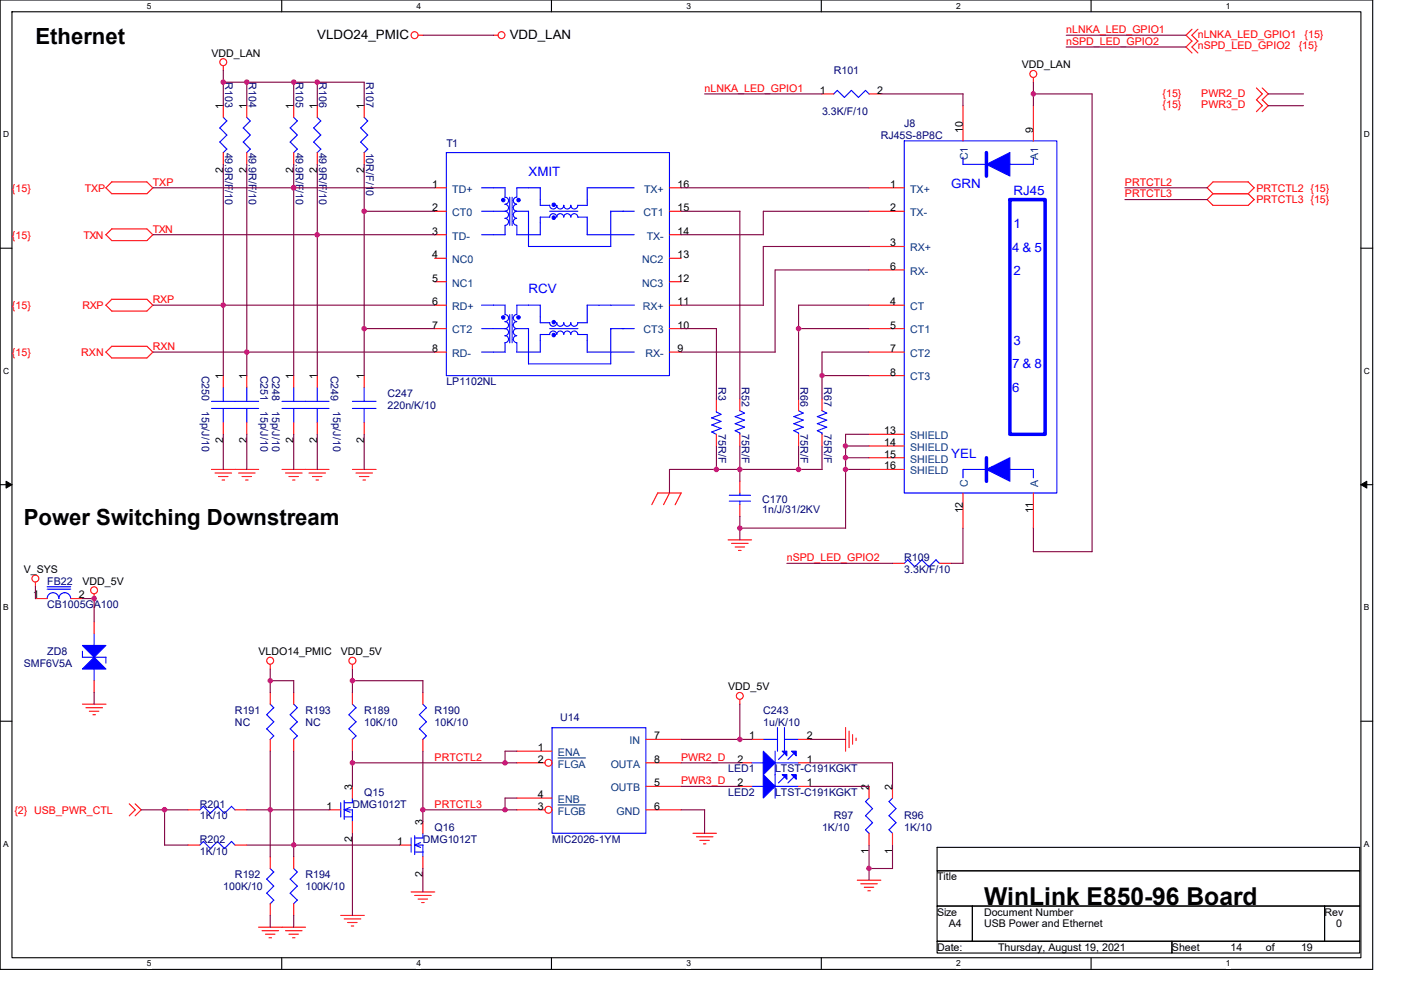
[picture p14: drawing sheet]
<svg xmlns="http://www.w3.org/2000/svg" width="297mm" height="210mm" viewBox="0 0 297 210" stroke-linecap="round" stroke-linejoin="round" font-family="sans-serif">
<defs><g id="words">
<text font-size="5.2" x="208.6" y="192">WinLink E850-96 Board</text>
<g font-size="4.7">
<text x="7.5" y="9.4">Ethernet</text>
<text x="5" y="111.4">Power Switching Downstream</text>
</g>
<g font-size="2.7">
<text x="67.3" y="8.2">VLDO24_PMIC</text>
<text x="108.1" y="8.2">VDD_LAN</text>
</g>
<g font-size="2.7" fill="#00f">
<text x="112.1" y="37.3">XMIT</text>
<text x="201.7" y="39.8">GRN</text>
<text x="214.9" y="41.3">RJ45</text>
<text x="214.6" y="53.5">4 &amp; 5</text>
<text x="214.9" y="48.3">1</text>
<text x="214.9" y="58.2">2</text>
<text x="112.1" y="62.2">RCV</text>
<text x="214.9" y="73.2">3</text>
<text x="214.6" y="78.1">7 &amp; 8</text>
<text x="214.6" y="83.1">6</text>
<text x="201.7" y="97">YEL</text>
</g>
<g font-size="2.2" fill="#f00">
<text x="226.1" y="7">nLNKA_LED_GPIO1</text>
<text x="226.1" y="9.5">nSPD_LED_GPIO2</text>
<text x="254" y="8">nLNKA_LED_GPIO1</text>
<text x="254" y="10.5">nSPD_LED_GPIO2</text>
<text x="275.4" y="10.5">{15}</text>
<text x="276.6" y="8">{15}</text>
<text x="149.4" y="19.5">nLNKA_LED_GPIO1</text>
<text x="246.5" y="22.9">{15}</text>
<text x="246.5" y="20.5">{15}</text>
<text x="254.7" y="22.9">PWR3_D</text>
<text x="254.7" y="20.5">PWR2_D</text>
<text x="2.5" y="40.6">{15}</text>
<text x="18" y="40.6">TXP</text>
<text x="32.4" y="39.4">TXP</text>
<text x="238.5" y="39.4">PRTCTL2</text>
<text x="238.5" y="41.9">PRTCTL3</text>
<text x="266.4" y="40.6">PRTCTL2 {15}</text>
<text x="266.4" y="43.1">PRTCTL3 {15}</text>
<text x="2.5" y="50.6">{15}</text>
<text x="17.7" y="50.6">TXN</text>
<text x="32.4" y="49.3">TXN</text>
<text x="2.5" y="65.5">{15}</text>
<text x="17.5" y="65.5">RXP</text>
<text x="32.4" y="64.3">RXP</text>
<text x="2.5" y="75.5">{15}</text>
<text x="17.2" y="75.5">RXN</text>
<text x="32.4" y="74.2">RXN</text>
<text x="166.8" y="119">nSPD_LED_GPIO2</text>
<text x="92.2" y="161.4">PRTCTL2</text>
<text x="144.4" y="161.4">PWR2_D</text>
<text x="144.4" y="166.3">PWR3_D</text>
<text x="3" y="172.6">{2} USB_PWR_CTL</text>
<text x="92.2" y="171.3">PRTCTL3</text>
</g>
<g font-size="2.2">
<text x="44.8" y="12">VDD_LAN</text>
<text x="216.6" y="14.5">VDD_LAN</text>
<text x="47.3" y="23.2" transform="rotate(-90 47.3 23.2)">1</text>
<text x="52.3" y="23.2" transform="rotate(-90 52.3 23.2)">1</text>
<text x="62.2" y="23.2" transform="rotate(-90 62.2 23.2)">1</text>
<text x="67.2" y="23.2" transform="rotate(-90 67.2 23.2)">1</text>
<text x="77.2" y="23.2" transform="rotate(-90 77.2 23.2)">1</text>
<text x="173.8" y="19.9">1</text>
<text x="186" y="19.9">2</text>
<text x="204.1" y="28.2" transform="rotate(-90 204.1 28.2)">10</text>
<text x="219.1" y="28.2" transform="rotate(-90 219.1 28.2)">9</text>
<text x="47.3" y="36.7" transform="rotate(-90 47.3 36.7)">2</text>
<text x="52.3" y="36.7" transform="rotate(-90 52.3 36.7)">2</text>
<text x="62.2" y="36.7" transform="rotate(-90 62.2 36.7)">2</text>
<text x="67.2" y="36.7" transform="rotate(-90 67.2 36.7)">2</text>
<text x="77.2" y="36.7" transform="rotate(-90 77.2 36.7)">2</text>
<text x="91.6" y="39.8">1</text>
<text x="143.7" y="39.8">16</text>
<text x="188.7" y="39.8">1</text>
<text x="91.6" y="44.8">2</text>
<text x="143.7" y="44.8">15</text>
<text x="188.7" y="44.8">2</text>
<text x="91.6" y="49.8">3</text>
<text x="143.7" y="49.8">14</text>
<text x="188.7" y="52.3">3</text>
<text x="91.6" y="59.7">5</text>
<text x="91.6" y="54.8">4</text>
<text x="143.7" y="59.7">12</text>
<text x="143.7" y="54.8">13</text>
<text x="188.7" y="57.2">6</text>
<text x="91.6" y="64.7">6</text>
<text x="143.7" y="64.7">11</text>
<text x="188.7" y="64.7">4</text>
<text x="91.6" y="69.7">7</text>
<text x="143.7" y="69.7">10</text>
<text x="188.7" y="69.7">5</text>
<text x="91.6" y="74.7">8</text>
<text x="143.7" y="74.7">9</text>
<text x="188.7" y="74.7">7</text>
<text x="47.3" y="80.4" transform="rotate(-90 47.3 80.4)">1</text>
<text x="52.3" y="80.4" transform="rotate(-90 52.3 80.4)">1</text>
<text x="62.2" y="80.4" transform="rotate(-90 62.2 80.4)">1</text>
<text x="67.2" y="80.4" transform="rotate(-90 67.2 80.4)">1</text>
<text x="77.2" y="80.4" transform="rotate(-90 77.2 80.4)">1</text>
<text x="188.7" y="79.7">8</text>
<text x="47.3" y="94" transform="rotate(-90 47.3 94)">2</text>
<text x="52.3" y="94" transform="rotate(-90 52.3 94)">2</text>
<text x="62.2" y="94" transform="rotate(-90 62.2 94)">2</text>
<text x="67.2" y="94" transform="rotate(-90 67.2 94)">2</text>
<text x="77.2" y="94" transform="rotate(-90 77.2 94)">2</text>
<text x="187.5" y="92.1">13</text>
<text x="187.5" y="94.6">14</text>
<text x="187.5" y="97.1">15</text>
<text x="187.5" y="99.5">16</text>
<text x="204.1" y="108.9" transform="rotate(-90 204.1 108.9)">12</text>
<text x="219.1" y="108.9" transform="rotate(-90 219.1 108.9)">11</text>
<text x="5" y="121.5">V_SYS</text>
<text x="17.5" y="124">VDD_5V</text>
<text x="7" y="126.9">1</text>
<text x="16.7" y="126.9">2</text>
<text x="54.8" y="138.9">VLDO14_PMIC</text>
<text x="72.2" y="138.9">VDD_5V</text>
<text x="154.4" y="146.4">VDD_5V</text>
<text x="114.1" y="159.3">1</text>
<text x="114.1" y="161.8">2</text>
<text x="138.7" y="156.8">7</text>
<text x="138.7" y="161.8">8</text>
<text x="156.4" y="161.8">2</text>
<text x="158.9" y="156.8">1</text>
<text x="171" y="161.8">1</text>
<text x="171" y="156.8">2</text>
<text x="74.7" y="167.5" transform="rotate(-90 74.7 167.5)">3</text>
<text x="138.7" y="166.8">5</text>
<text x="156.4" y="166.8">2</text>
<text x="171" y="166.8">1</text>
<text x="184.2" y="167.5" transform="rotate(-90 184.2 167.5)">2</text>
<text x="189.2" y="167.5" transform="rotate(-90 189.2 167.5)">2</text>
<text x="69.3" y="171.7">1</text>
<text x="114.1" y="171.7">3</text>
<text x="114.1" y="169.2">4</text>
<text x="138.7" y="171.7">6</text>
<text x="74.7" y="178.6" transform="rotate(-90 74.7 178.6)">2</text>
<text x="84.2" y="179.2">1</text>
<text x="89.6" y="175" transform="rotate(-90 89.6 175)">3</text>
<text x="184.2" y="181.1" transform="rotate(-90 184.2 181.1)">1</text>
<text x="189.2" y="181.1" transform="rotate(-90 189.2 181.1)">1</text>
<text x="89.6" y="186.1" transform="rotate(-90 89.6 186.1)">2</text>
<text x="198.7" y="186.7">Title</text>
<text x="198.7" y="194.2">Size</text>
<text x="201.2" y="196.7">A4</text>
<text x="208.6" y="194.2">Document Number</text>
<text x="208.6" y="196.7">USB Power and Ethernet</text>
<text x="280.8" y="194.2">Rev</text>
<text x="283.3" y="196.7">0</text>
<text x="198.7" y="201.7">Date:</text>
<text x="211.6" y="201.7">Thursday, August 19, 2021</text>
<text x="248.5" y="201.7">Sheet</text>
<text x="260.9" y="201.7">14</text>
<text x="268.4" y="201.7">of</text>
<text x="275.8" y="201.7">19</text>
</g>
<g font-size="2.2" fill="#000080">
<text x="47.7" y="17.4" transform="rotate(90 47.7 17.4)">R103</text>
<text x="52.7" y="17.4" transform="rotate(90 52.7 17.4)">R104</text>
<text x="62.7" y="17.4" transform="rotate(90 62.7 17.4)">R105</text>
<text x="67.7" y="17.4" transform="rotate(90 67.7 17.4)">R106</text>
<text x="77.6" y="17.4" transform="rotate(90 77.6 17.4)">R107</text>
<text x="176.8" y="15.7">R101</text>
<text x="174.3" y="24.4">3.3K/F/10</text>
<text x="186.7" y="29.4">RJ45S-8P8C</text>
<text x="191.7" y="26.9">J8</text>
<text x="47.7" y="32.4" transform="rotate(90 47.7 32.4)">49.9R/F/10</text>
<text x="52.7" y="32.4" transform="rotate(90 52.7 32.4)">49.9R/F/10</text>
<text x="62.7" y="32.4" transform="rotate(90 62.7 32.4)">49.9R/F/10</text>
<text x="67.7" y="32.4" transform="rotate(90 67.7 32.4)">49.9R/F/10</text>
<text x="77.6" y="32.4" transform="rotate(90 77.6 32.4)">10R/F/10</text>
<text x="94.6" y="31.2">T1</text>
<text x="42.8" y="79.7" transform="rotate(90 42.8 79.7)">C250</text>
<text x="55.2" y="79.7" transform="rotate(90 55.2 79.7)">C251</text>
<text x="57.7" y="79.7" transform="rotate(90 57.7 79.7)">C248</text>
<text x="70.2" y="79.7" transform="rotate(90 70.2 79.7)">C249</text>
<text x="94.6" y="81.7">LP1102NL</text>
<text x="152.3" y="82.1" transform="rotate(90 152.3 82.1)">R3</text>
<text x="157.3" y="82.1" transform="rotate(90 157.3 82.1)">R52</text>
<text x="169.7" y="82.1" transform="rotate(90 169.7 82.1)">R66</text>
<text x="174.7" y="82.1" transform="rotate(90 174.7 82.1)">R67</text>
<text x="42.8" y="87.1" transform="rotate(90 42.8 87.1)">15p/J/10</text>
<text x="55.2" y="87.1" transform="rotate(90 55.2 87.1)">15p/J/10</text>
<text x="57.7" y="87.1" transform="rotate(90 57.7 87.1)">15p/J/10</text>
<text x="70.7" y="87.1" transform="rotate(90 70.7 87.1)">15p/J/10</text>
<text x="82.2" y="84.2">C247</text>
<text x="82.2" y="86.7">220n/K/10</text>
<text x="152.3" y="92.1" transform="rotate(90 152.3 92.1)">75R/F</text>
<text x="157.3" y="92.1" transform="rotate(90 157.3 92.1)">75R/F</text>
<text x="169.7" y="92.1" transform="rotate(90 169.7 92.1)">75R/F</text>
<text x="174.7" y="92.1" transform="rotate(90 174.7 92.1)">75R/F</text>
<text x="161.6" y="106.6">C170</text>
<text x="161.6" y="108.8">1n/J/31/2KV</text>
<text x="191.7" y="119">R109</text>
<text x="10" y="124">FB22</text>
<text x="191.7" y="121.5">3.3K/F/10</text>
<text x="10" y="129">CB1005GA100</text>
<text x="5" y="141.4">SMF6V5A</text>
<text x="10" y="138.9">ZD8</text>
<text x="49.8" y="151.4">R191</text>
<text x="49.8" y="153.9">NC</text>
<text x="64.8" y="151.4">R193</text>
<text x="64.8" y="153.9">NC</text>
<text x="77.2" y="151.4">R189</text>
<text x="77.2" y="153.9">10K/10</text>
<text x="92.2" y="151.4">R190</text>
<text x="92.2" y="153.9">10K/10</text>
<text x="118.8" y="152.9">U14</text>
<text x="161.8" y="151.4">C243</text>
<text x="161.8" y="153.9">1u/K/10</text>
<text x="154.4" y="163.8">LED1</text>
<text x="164.3" y="163.8">LTST-C191KGKT</text>
<text x="42.4" y="171.3">R201</text>
<text x="42.4" y="173.8">1K/10</text>
<text x="74.7" y="171.3">DMG1012T</text>
<text x="77.2" y="168.8">Q15</text>
<text x="154.4" y="168.8">LED2</text>
<text x="164.3" y="168.8">LTST-C191KGKT</text>
<text x="176.8" y="173.8">R97</text>
<text x="191.7" y="173.8">R96</text>
<text x="42.4" y="178.8">R202</text>
<text x="89.7" y="178.8">DMG1012T</text>
<text x="92.2" y="176.3">Q16</text>
<text x="117" y="178.8">MIC2026-1YM</text>
<text x="174.3" y="176.3">1K/10</text>
<text x="191.7" y="176.3">1K/10</text>
<text x="42.4" y="181.3">1K/10</text>
<text x="47.3" y="188.7">100K/10</text>
<text x="49.8" y="186.2">R192</text>
<text x="64.8" y="186.2">R194</text>
<text x="64.8" y="188.7">100K/10</text>
</g>
<g font-size="2.2" fill="#004080">
<text x="205.2" y="34" transform="rotate(-90 205.2 34)">C1</text>
<text x="220.1" y="33.9" transform="rotate(-90 220.1 33.9)">A1</text>
<text x="95.9" y="40.9">TD+</text>
<text x="136.5" y="40.9">TX+</text>
<text x="193" y="40.9">TX+</text>
<text x="95.9" y="45.8">CT0</text>
<text x="136.5" y="45.8">CT1</text>
<text x="193" y="45.8">TX-</text>
<text x="95.9" y="50.8">TD-</text>
<text x="137.1" y="50.8">TX-</text>
<text x="193" y="53.3">RX+</text>
<text x="95.9" y="55.8">NC0</text>
<text x="136.2" y="55.8">NC2</text>
<text x="193" y="58.3">RX-</text>
<text x="95.9" y="60.8">NC1</text>
<text x="95.9" y="65.7">RD+</text>
<text x="136.2" y="60.8">NC3</text>
<text x="136.3" y="65.7">RX+</text>
<text x="193" y="65.7">CT</text>
<text x="95.9" y="70.7">CT2</text>
<text x="136.5" y="70.7">CT3</text>
<text x="193" y="70.7">CT1</text>
<text x="95.9" y="75.7">RD-</text>
<text x="136.8" y="75.7">RX-</text>
<text x="193" y="75.7">CT2</text>
<text x="193" y="80.7">CT3</text>
<text x="193" y="93.1">SHIELD</text>
<text x="193" y="95.6">SHIELD</text>
<text x="193" y="98.1">SHIELD</text>
<text x="193" y="100.6">SHIELD</text>
<text x="205.2" y="103.3" transform="rotate(-90 205.2 103.3)">C</text>
<text x="220.1" y="103.3" transform="rotate(-90 220.1 103.3)">A</text>
<text x="118.3" y="160.3">ENA</text>
<text x="133.5" y="157.8">IN</text>
<text x="118.3" y="162.8">FLGA</text>
<text x="129.5" y="167.8">OUTB</text>
<text x="129.5" y="162.8">OUTA</text>
<text x="118.3" y="172.8">FLGB</text>
<text x="118.3" y="170.3">ENB</text>
<text x="130.7" y="172.8">GND</text>
</g>
<g font-size="1.8">
<text x="31.1" y="1.8">5</text>
<text x="88.3" y="1.8">4</text>
<text x="145.5" y="1.8">3</text>
<text x="202.7" y="1.8">2</text>
<text x="259.9" y="1.8">1</text>
<text x=".7" y="29.1">D</text>
<text x="289.2" y="29.1">D</text>
<text x=".7" y="79.3">C</text>
<text x="289.2" y="79.3">C</text>
<text x=".7" y="129.5">B</text>
<text x="289.2" y="129.5">B</text>
<text x=".7" y="179.6">A</text>
<text x="289.2" y="179.6">A</text>
<text x="31.1" y="205">5</text>
<text x="88.3" y="205">4</text>
<text x="145.5" y="205">3</text>
<text x="202.7" y="205">2</text>
<text x="259.9" y="205">1</text>
</g>
</g></defs>
<path d="M0 0h291v205.6h-291zM2.5 2.5h286v200.6h-286z" fill="none" stroke="#000" stroke-width=".23"/>
<g fill="#fff">
<path d="M31.1 .3h1v1.9h-1z"/>
<path d="M31.1 203.4h1v2h-1z"/>
</g>
<path d="M59.7 0v2.5M59.7 203.1v2.5" fill="none" stroke="#000" stroke-width=".23"/>
<g fill="#fff">
<path d="M88.3 .3h1v1.9h-1z"/>
<path d="M88.3 203.4h1v2h-1z"/>
</g>
<path d="M116.9 0v2.5M116.9 203.1v2.5" fill="none" stroke="#000" stroke-width=".23"/>
<g fill="#fff">
<path d="M145.5 .3h1v1.9h-1z"/>
<path d="M145.5 203.4h1v2h-1z"/>
</g>
<path d="M174.1 0v2.5M174.1 203.1v2.5" fill="none" stroke="#000" stroke-width=".23"/>
<g fill="#fff">
<path d="M202.7 .3h1v1.9h-1z"/>
<path d="M202.7 203.4h1v2h-1z"/>
</g>
<path d="M231.3 0v2.5M231.3 203.1v2.5" fill="none" stroke="#000" stroke-width=".23"/>
<g fill="#fff">
<path d="M259.9 .3h1v1.9h-1z"/>
<path d="M259.9 203.4h1v2h-1z"/>
<path d="M.7 27.6h1.3v1.9h-1.3z"/>
<path d="M289.2 27.6h1.3v1.9h-1.3z"/>
<path d="M.7 77.7h1.3v2h-1.3z"/>
<path d="M289.2 77.7h1.3v2h-1.3z"/>
</g>
<path d="M0 52.6h2.5M288.5 52.6h2.5" fill="none" stroke="#000" stroke-width=".23"/>
<g fill="#fff">
<path d="M.7 127.9h1.2v2h-1.2z"/>
<path d="M289.2 127.9h1.2v2h-1.2z"/>
</g>
<path d="M0 102.8h2.5M288.5 102.8h2.5" fill="none" stroke="#000" stroke-width=".23"/>
<path d="M1.3 102.1l1.2 .7-1.2 .7zM288.5 102.8l1.3-.7v1.4z" fill="#000" stroke="#000" stroke-width=".21"/>
<g fill="#fff">
<path d="M.7 178h1.2v2h-1.2z"/>
<path d="M289.2 178h1.2v2h-1.2z"/>
</g>
<path d="M0 153h2.5M288.5 153h2.5M198.7 179.7h89.6v5h-89.6zM198.7 184.7h89.6v7.5h-89.6zM198.7 192.2h7.5v7.4h-7.5zM198.7 199.6h49.8v2.5h-49.8zM206.2 192.2h74.6v7.4h-74.6zM248.5 199.6h39.8v2.5h-39.8zM280.8 192.2h7.5v7.4h-7.5z" fill="none" stroke="#000" stroke-width=".23"/>
<g fill="none" stroke="#f00" stroke-width=".23">
<path d="M47.3 13.9v1.1M88.7 7.5h1M104.6 7.5h1M174.3 19.9h2.5M184.3 19.9h2.4M219.1 16.4v1.1M252.7 6.2l-1.2 1.3 1.2 1.2M252.7 8.7l-1.2 1.3 1.2 1.2M254 6.2l-1.3 1.3 1.3 1.2M254 8.7l-1.3 1.3 1.3 1.2M266.4 18.6l1.2 1.3-1.2 1.3M267.6 18.6l1.3 1.3-1.3 1.3"/>
<path d="M22.4 39.9l1.3-1.3h7.5l1.2 1.3M22.4 39.8l1.3 1.3h7.5l1.2-1.3M47.3 22.4v2.5M47.3 32.4v2.5M52.3 22.4v2.5M52.3 32.4v2.5M62.3 22.4v2.5M62.3 32.4v2.5M67.3 22.4v2.5M67.3 32.4v2.5M77.2 22.4v2.5M77.2 32.4v2.5"/>
<path d="M92.2 39.8h2.4M141.9 39.8h2.5M184.3 39.8h7.4M204.2 22.4v7.5M219.1 22.4v7.5M255.9 39.9l1.3-1.3h7.5l1.2 1.3M255.9 39.8l1.3 1.3M265.9 39.8l-1.3 1.3M266.4 21.1l1.2 1.3-1.2 1.3M267.6 21.1l1.3 1.3-1.3 1.3M22.4 49.8l1.3-1.2h7.5l1.2 1.2M22.4 49.8l1.3 1.2h7.5l1.2-1.2"/>
<path d="M92.2 49.8h2.4M92.2 59.8h2.4M92.2 54.8h2.4M92.2 44.8h2.4M141.9 49.8h2.5M141.9 59.8h2.5M141.9 54.8h2.5M141.9 44.8h2.5M184.3 44.8h7.4M184.3 52.3h7.4M184.3 57.3h7.4M255.9 42.3l1.3 1.3h7.4l1.3-1.3"/>
<path d="M257.2 41.1h7.5M257.2 41.1l-1.3 1.3M264.6 41.1l1.3 1.3M22.4 64.7l1.3-1.2h7.5l1.2 1.2M22.4 64.7l1.3 1.3h7.5l1.2-1.3M22.4 74.7l1.3-1.3h7.5l1.2 1.3M22.4 74.7l1.3 1.2h7.5l1.2-1.2M47.3 79.7v2.4M52.3 79.7v2.4M62.3 79.7v2.4M67.3 79.7v2.4M77.2 79.7v2.4"/>
<path d="M92.2 64.7h2.4M92.2 74.7h2.4M92.2 69.7h2.4M141.9 64.7h2.5M141.9 74.7h2.5M141.9 69.7h2.5M184.3 64.7h7.4M184.3 74.7h7.4M184.3 69.7h7.4M184.3 79.7h7.4M44.8 99.6h10M47.3 89.6v2.5"/>
<path d="M52.3 89.6v2.5M62.3 89.6v2.5M67.3 89.6v2.5M69.8 99.6h-10M74.7 99.6h5M77.2 89.6v2.5M151.9 84.6v2.5M151.9 92.1v2.5M156.9 84.6v2.5M156.9 92.1v2.5M169.3 84.6v2.5M169.3 92.1v2.5"/>
<path d="M174.3 84.6v2.5M174.3 92.1v2.5M184.3 99.6h7.4M184.3 92.1h7.4M184.3 94.6h7.4M184.3 97.1h7.4M45.6 100.3h3.5M46.3 101.1h2M47.1 101.8h.5M50.6 100.3h3.5M51.3 101.1h2M52.1 101.8h.5"/>
<path d="M60.5 100.3h3.5M61.3 101.1h2M62 101.8h.5M65.5 100.3h3.5M66.2 101.1h2.1M67 101.8h.5M75.5 100.3h3.5M76.2 101.1h2M77 101.8h.5M139.4 104.6h5l-1.3 2.5M139.5 104.5l-1.3 2.5M142 104.5l-1.3 2.5"/>
<path d="M154.4 114.5h5M155.1 115.3h3.5M155.9 116h2M156.6 116.8h.5M156.9 102.1v2.5M156.9 107v2.5M189.2 119.5h2.5M199.2 119.5h2.5M204.2 104.6v7.4M219.1 104.6v7.4M7.5 123.5v1M7.5 127h2.5"/>
<path d="M15 127h2.5M20 126v1M20 131.9v2.5M17.5 149.4h5M18.2 150.1h3.5M18.9 150.9h2.1M19.7 151.6h.5M20 144.4v2.5M57.3 146.9v2.5M57.3 156.8v2.5M57.3 140.9v1M62.3 146.9v2.5"/>
<path d="M62.3 156.8v2.5M74.7 146.9v2.5M74.7 156.8v2.5M74.7 140.9v1M89.7 146.9v2.5M89.7 156.8v2.5M109.6 159.3h7.4M136.9 156.8h7.5M156.9 148.4v1M159.4 156.8h2.4M169.3 156.8h2.5M179.3 154.3v5"/>
<path d="M180 155.1v3.5M180.8 155.8v2M181.5 156.5v.6M27.4 170.5l1.3 1.3-1.3 1.2M28.7 170.5l1.2 1.3-1.2 1.2M39.9 171.8h2.5M39.9 179.2h2.5M49.8 171.8h2.5M49.8 179.2h2.5M69.7 171.8h2.5M74.7 166.8v2.5M74.7 174.2v2.5"/>
<path d="M84.7 179.2h2.5M89.7 174.2v2.5M109.6 161.8h5.9M109.6 171.8h5.9M109.6 169.3h7.4M136.9 161.8h7.5M136.9 171.8h7.5M136.9 166.8h7.5M146.9 176.7h5M147.7 177.5h3.5M148.4 178.2h2M149.2 179h.5"/>
<path d="M156.9 161.8h2.5M156.9 166.8h2.5M169.3 161.8h2.5M169.3 166.8h2.5M184.3 166.8v2.5M184.3 176.7v2.5M189.2 166.8v2.5M189.2 176.7v2.5M55.6 197.4h3.5M56.3 198.1h2M57 198.9h.6M57.3 181.7v2.5"/>
<path d="M57.3 191.7v2.5M60.5 197.4h3.5M61.3 198.1h2M62 198.9h.5M62.3 181.7v2.5M62.3 191.7v2.5M64.8 196.7h-10M72.2 194.2h5M73 194.9h3.5M73.7 195.7h2M74.5 196.4h.5M87.2 189.2h5"/>
<path d="M87.9 189.9h3.5M88.6 190.7h2.1M89.4 191.4h.5M89.7 181.7v2.5M181.8 186.7h5M182.5 187.5h3.5M183.2 188.2h2M184 188.9h.5"/>
<circle cx="47.3" cy="13.2" r=".74"/>
<circle cx="87.9" cy="7.5" r=".74"/>
<circle cx="106.3" cy="7.5" r=".73"/>
<circle cx="219.1" cy="15.7" r=".74"/>
<circle cx="7.5" cy="122.7" r=".73"/>
<circle cx="19.9" cy="125.2" r=".74"/>
<circle cx="57.3" cy="140.1" r=".74"/>
<circle cx="74.7" cy="140.1" r=".74"/>
<circle cx="156.9" cy="147.6" r=".73"/>
<circle cx="116.3" cy="161.8" r=".74"/>
<circle cx="116.3" cy="171.8" r=".74"/>
</g>
<g fill="none" stroke="#00f" stroke-width=".23">
<path d="M177.5 19.2l-.7 .7M180.5 19.2l-1.5 1.5-1.5-1.5M183.5 19.2l.8 .7M183.5 19.2l-1.5 1.5-1.5-1.5M46.6 30.1l1.5 1.5M47.3 24.9l.8 .8M48.1 25.7l-1.5 1.5 1.5 1.5M48.1 28.6l-1.5 1.5M48.1 31.6l-.8 .8M51.6 30.1l1.5 1.5-.8 .8M52.3 24.9l.8 .8-1.5 1.5 1.5 1.5M53.1 28.6l-1.5 1.5"/>
<path d="M61.5 27.1l1.6 1.6M61.5 30.1l1.6 1.5M62.3 24.9l.8 .8M63 25.7l-1.5 1.5M63 28.6l-1.5 1.5M63 31.6l-.8 .8M66.5 27.1l1.5 1.6M66.5 30.1l1.5 1.5-.8 .8M67.3 24.9l.7 .8-1.5 1.5M68 28.6l-1.5 1.5M76.5 27.1l1.5 1.6M76.5 30.1l1.5 1.5-.8 .8"/>
<path d="M77.2 24.9l.8 .8-1.5 1.5M78 28.6l-1.5 1.5M94.6 32.4h47.3v47.3h-47.3zM107.1 39.8v2a.75 .75 0 0 1 .7 .8 .75 .75 0 0 1-.7 .7 .74 .74 0 0 1 .7 .8 .74 .74 0 0 1-.7 .7 .75 .75 0 0 1 .7 .8 .75 .75 0 0 1-.7 .7 .74 .74 0 0 1 .7 .8 .74 .74 0 0 1-.7 .7v2M107.1 39.8h-5M114.6 39.8v3.8h2M114.6 39.8h-5v2a.75 .75 0 0 0-.8 .8 .75 .75 0 0 0 .8 .7 .74 .74 0 0 0-.8 .8 .74 .74 0 0 0 .8 .7 .75 .75 0 0 0-.8 .8 .75 .75 0 0 0 .8 .7 .74 .74 0 0 0-.8 .8 .74 .74 0 0 0 .8 .7v2M124.5 39.8h10M124.5 39.8v3.8h-2M191.7 29.9h32.4v74.7h-32.4zM204.2 33.3v1.6h5M214.1 34.9h5"/>
<path d="M219.1 33.3v1.6M107.1 44.8h-5M107.1 49.8h-5M108.1 41.8v6M108.6 41.8v6M109.6 44.8h2.5v7.5M109.6 49.8h5M114.6 49.8v-3.7l1.9-.1a.75 .75 0 0 1 .8-.7 .75 .75 0 0 1 .7 .7 .74 .74 0 0 1 .8-.7 .74 .74 0 0 1 .7 .7 .75 .75 0 0 1 .8-.7 .75 .75 0 0 1 .7 .7 .74 .74 0 0 1 .8-.7 .74 .74 0 0 1 .7 .7l2 .1v3.7M116.5 44.8h6M116.5 43.5a.75 .75 0 0 0 .8 .8 .75 .75 0 0 0 .7-.8 .74 .74 0 0 0 .8 .8 .74 .74 0 0 0 .7-.8 .75 .75 0 0 0 .8 .8 .75 .75 0 0 0 .7-.8 .74 .74 0 0 0 .8 .8 .74 .74 0 0 0 .7-.8M124.5 49.8h10M129.5 44.8h5"/>
<path d="M129.5 44.8h.1M129.5 44.8v7.5h-17.4M102.1 74.7h5M102.1 69.7h5M102.1 64.7h5M107.1 64.7v2a.75 .75 0 0 1 .7 .8 .75 .75 0 0 1-.7 .7 .74 .74 0 0 1 .7 .8 .74 .74 0 0 1-.7 .7 .75 .75 0 0 1 .7 .8 .75 .75 0 0 1-.7 .7 .74 .74 0 0 1 .7 .7 .74 .74 0 0 1-.7 .8v2M108.1 66.7v6M108.6 66.7v6M109.6 69.7a.75 .75 0 0 0-.8 .8 .75 .75 0 0 0 .8 .7 .74 .74 0 0 0-.8 .7 .74 .74 0 0 0 .8 .8v2h5M114.6 68.5l1.9-.1a.75 .75 0 0 0 .8 .8 .75 .75 0 0 0 .7-.8 .74 .74 0 0 0 .8 .8 .74 .74 0 0 0 .7-.8 .75 .75 0 0 0 .8 .8 .75 .75 0 0 0 .7-.8 .74 .74 0 0 0 .8 .8 .74 .74 0 0 0 .7-.8l2 .1M114.6 71h2M114.6 64.7v3.8"/>
<path d="M114.6 70.9v3.8M114.6 64.7h-5v2a.75 .75 0 0 0-.8 .8 .75 .75 0 0 0 .8 .7 .74 .74 0 0 0-.8 .8 .74 .74 0 0 0 .8 .7M116.5 69.7h6M116.5 70.9a.75 .75 0 0 1 .8-.7 .75 .75 0 0 1 .7 .7 .74 .74 0 0 1 .8-.7 .74 .74 0 0 1 .7 .7 .75 .75 0 0 1 .8-.7 .75 .75 0 0 1 .7 .7 .74 .74 0 0 1 .8-.7 .74 .74 0 0 1 .7 .7M122.5 71h2M124.5 64.7h10M124.5 74.7h10M124.5 70.9v3.8M124.5 64.7v3.8M129.5 69.7h5M129.5 69.7h.1M129.5 69.7v7.5h-17.4v-7.5h-2.5"/>
<path d="M44.8 85.1h10M44.8 86.6h10M47.3 82.1v3.1M47.3 86.6v3M52.3 82.1v3.1M52.3 86.6v3M59.8 85.1h10M59.8 86.6h10M62.3 82.1v3.1M62.3 86.6v3M67.3 82.1v3.1M67.3 86.6v3"/>
<path d="M74.7 85.1h5M74.7 86.6h5M77.2 82.1v3.1M77.2 86.6v3M150.9 88.6l2 .8M150.9 90.1l2 .8M150.9 91.6l1 .5M151.9 87.4l1 .5M151.9 87.1v.3M152.9 87.9l-2 .7M152.9 89.4l-2 .7M152.9 90.9l-2 .7"/>
<path d="M155.8 91.3l1.1 .6v.2M155.8 89.9l2.1 .7M155.8 88.3l2.1 .8M156.8 87.1l1.1 .5M157.9 90.6l-2 .8M157.9 89.1l-2 .8M157.9 87.6l-2 .8M168.3 91.3l1 .6v.2M168.3 89.9l2 .7M169.3 87.1l1 .5-2 .7 2 .8-2 .8M170.3 90.6l-2 .8M173.3 91.3l1 .6v.2"/>
<path d="M173.3 89.9l2 .7M174.3 87.1l1 .5-2 .7 2 .8-2 .8M175.3 90.6l-2 .8M209.2 99.6h-5v1.7M214.1 99.6h5M219.1 99.6v1.7M154.6 106.3h4.5M154.6 105.1h4.5M156.9 104.6v.5M156.9 106.3v.7M191.7 119.5l.8-.8 1.5 1.5M195.4 118.7l1.6 1.5"/>
<path d="M195.5 118.7l-1.6 1.5M199.2 119.5l-.7-.8-1.5 1.5M10 124.5h5M10 125h5M10 126.9a1.24 1.24 0 0 1 1.2-1.2 1.24 1.24 0 0 1 1.3 1.2 1.23 1.23 0 0 1 1.2-1.2 1.26 1.26 0 0 1 1.3 1.2M17.5 139.4h5v1.3M17.5 138.1v1.3M20 134.4v2.5M20 141.9v2.5M56.6 154.6l1.4 1.5-.7 .7M57.3 149.4l.8 .7-1.6 1.5 1.6 1.5M58 153.1l-1.5 1.5"/>
<path d="M61.5 151.6l1.6 1.5M61.5 154.6l1.6 1.5M62.3 149.4l.8 .7M63 150.1l-1.5 1.5M63 153.1l-1.5 1.5M63 156.1l-.8 .7M74 151.6l1.5 1.5M74 154.6l1.5 1.5-.8 .7M74.7 149.4l.8 .7-1.5 1.5M75.5 153.1l-1.5 1.5M88.9 151.6l1.5 1.5M88.9 154.6l1.5 1.5"/>
<path d="M89.7 149.4l.7 .7M90.4 150.1l-1.5 1.5M90.4 153.1l-1.5 1.5M90.4 156.1l-.8 .7M117 154.3h19.9v22.4h-19.9zM161.8 156.8h3.1M164.3 159.3v10M164.8 154.3v5M166.3 159.8l-1.2 1.3M166.3 156.8h3M166.3 154.3v5M168.3 159.8l-1.3 1.3"/>
<path d="M43.1 171l1.5 1.5M43.1 178.5l1.5 1.5M43.1 171l-.7 .8M43.1 178.5l-.7 .7M46.1 171l-1.5 1.5M49.1 171l.7 .8M49.1 171l-1.5 1.5-1.5-1.5M49.8 179.3l-.7-.8-1.5 1.5-1.5-1.5-1.5 1.5M72.2 170.3v3M73 169.8v4M73 171.8h1.7v2.5M73 173.2h1.7"/>
<path d="M73 171.8l1.2 .5M74.2 171.2l-1.2 .6M74.7 169.2v1.1h-1.7M87.2 177.7v3M87.9 177.2v4.1M87.9 179.2h1.8v2.5M87.9 179.2l1.3 .5M89.2 178.7l-1.3 .5M89.7 176.7v1h-1.8M159.4 161.8h2.5M159.4 166.8h2.5M164.3 161.8h5"/>
<path d="M164.3 166.8h5M166.3 164.8l-1.2 1.3M168.3 164.8l-1.3 1.3M184.3 169.2l-.8 .8 1.5 1.5M185 174.5l-1.5 1.5 .8 .7M185 171.5l-1.5 1.5 1.5 1.5M189.2 169.2l-.7 .8 1.5 1.5M190 171.5l-1.5 1.5 1.5 1.5-1.5 1.5 .7 .7M57.3 184.2l.8 .8M58 185l-1.5 1.5 1.6 1.5-1.6 1.5 1.6 1.4-.8 .8M61.5 186.5l1.6 1.5M61.5 189.4l1.6 1.5"/>
<path d="M62.3 184.2l.8 .8M63 185l-1.5 1.5M63 187.9l-1.5 1.6M63 190.9l-.8 .8M87.9 180.7h1.8"/>
</g>
<g fill="#00f" stroke="#00f" stroke-width=".23">
<path d="M161.8 159.3l2.5 2.5-2.5 2.5z" fill-rule="evenodd"/>
<path d="M165.8 159.3h1v1z" fill-rule="evenodd"/>
<path d="M167.8 159.3h1v1z" fill-rule="evenodd"/>
<path d="M17.5 136.9h5l-2.5 2.5z" fill-rule="evenodd"/>
<path d="M20 139.4l2.5 2.5h-5z" fill-rule="evenodd"/>
<path d="M161.8 164.3l2.5 2.5-2.5 2.5z" fill-rule="evenodd"/>
<path d="M165.8 164.3h1v1z" fill-rule="evenodd"/>
<path d="M167.8 164.3h1v1z" fill-rule="evenodd"/>
<path d="M209.1 34.9l5-2.5v4.9z" fill-rule="evenodd"/>
<path d="M209.1 99.6l5-2.5v5z" fill-rule="evenodd"/>
<circle cx="109.9" cy="42.4" r=".36"/>
<circle cx="106.7" cy="42.4" r=".36"/>
<circle cx="109.9" cy="67.3" r=".36"/>
<circle cx="106.7" cy="67.3" r=".36"/>
<circle cx="117.4" cy="43.4" r=".36"/>
<circle cx="117.4" cy="46.2" r=".37"/>
<circle cx="117.4" cy="68.3" r=".36"/>
<circle cx="117.4" cy="71.1" r=".37"/>
</g>
<path d="M118.3 160.8h5.9M118.3 170.7h5.9" fill="none" stroke="#004080" stroke-width=".21"/>
<path d="M209.1 32.4v5M214.1 42.3h7.5v49.8h-7.5zM209.1 97.1v5" fill="none" stroke="#00f" stroke-width=".74"/>
<g fill="none" stroke="#800040" stroke-width=".23">
<path d="M47.3 17.4h29.9v5M47.3 14.9v7.5M52.3 17.4v5M62.3 17.4v5M67.3 17.4v5M89.7 7.5h14.9M149.4 19.9h24.9M186.7 19.9h17.5v2.5M219.1 19.9h12.5M219.1 17.4v5M226 10h25.5M226.1 7.5h25.4"/>
<path d="M231.5 19.9v97.1M268.9 19.9h7.5M32.4 39.8h59.8M47.3 34.9v44.8M52.3 34.9v44.8M62.3 34.9v44.8M67.3 34.9v44.8M77.2 34.9v44.8M144.4 39.8h39.9M238.5 39.8h17.5M268.9 22.4h7.5M77.2 44.8h15"/>
<path d="M92.2 49.8h-59.8M144.4 44.8h12.5M144.4 49.8h17.5M156.9 44.8v39.9M184.3 52.3h-22.5v12.4M184.3 57.3h-20v17.4M184.3 44.8h-22.5v5M238.5 42.3h17.5M77.2 69.7h15M92.2 64.7h-59.8M92.2 74.7h-59.8M144.4 74.7h20"/>
<path d="M144.4 69.7h7.5v15M144.4 64.7h17.5M169.3 69.7h15M174.3 79.7h10M184.3 64.7h-15v20M184.3 74.7h-10v10M47.3 92.1v7.5M52.3 92.1v7.5M62.3 92.1v7.5M67.3 92.1v7.5M77.2 92.1v7.5M151.9 94.6v5"/>
<path d="M156.9 94.6v7.5M169.3 94.6v5M174.3 94.6v5M174.3 99.6h-32.4v5M179.3 94.6h5M179.3 97.1h5M179.3 99.6h5M184.3 92.1h-5v19.9M156.9 109.5v5M156.9 112h22.4M166.8 119.5h22.4M201.7 119.5h2.5"/>
<path d="M204.2 112v7.5M219.1 112v5h12.5M7.5 124.5v2.5M17.5 127h2.5v5M20 146.9v2.5M57.3 141.9v5M57.3 159.3v22.4M57.3 144.4h5v2.5M62.3 159.3v22.4M74.7 141.9v5M74.7 159.3v7.5M74.7 144.4h15v2.5"/>
<path d="M89.7 159.3v15M109.6 159.3h-2.5v2.5M144.4 156.8h15M156.9 149.4v7.4M171.8 156.8h7.5M29.9 171.8h10M34.9 171.8v7.4h5M52.3 179.2h32.4M52.3 171.8h17.5M74.7 161.8h34.9M74.7 176.7v17.5M109.6 169.3h-2.5v2.5"/>
<path d="M109.6 171.8h-19.9M144.4 171.8h5M144.4 166.8h12.5M144.4 161.8h12.5M149.4 171.8v5M171.8 161.8h17.4v5M171.8 166.8h12.5M184.3 179.2v7.5M189.2 179.2v5M57.3 194.2v2.5M62.3 194.2v2.5M89.7 184.2v5"/>
<path d="M184.3 184.2h4.9"/>
</g>
<g fill="#f0f" stroke="#f0f" stroke-width=".23">
<circle cx="179.3" cy="97.1" r=".49"/>
<circle cx="179.3" cy="94.6" r=".49"/>
<circle cx="219.1" cy="19.9" r=".49"/>
<circle cx="47.3" cy="64.7" r=".49"/>
<circle cx="67.2" cy="49.8" r=".49"/>
<circle cx="151.9" cy="99.6" r=".49"/>
<circle cx="156.9" cy="99.6" r=".49"/>
<circle cx="169.3" cy="69.7" r=".49"/>
<circle cx="77.2" cy="44.8" r=".49"/>
<circle cx="62.3" cy="17.4" r=".49"/>
<circle cx="156.9" cy="112" r=".49"/>
<circle cx="47.3" cy="17.4" r=".49"/>
<circle cx="52.3" cy="17.4" r=".49"/>
<circle cx="52.3" cy="74.7" r=".49"/>
<circle cx="62.3" cy="39.8" r=".49"/>
<circle cx="174.3" cy="79.6" r=".49"/>
<circle cx="179.3" cy="99.6" r=".49"/>
<circle cx="67.2" cy="17.4" r=".49"/>
<circle cx="169.3" cy="99.6" r=".49"/>
<circle cx="20" cy="126.9" r=".49"/>
<circle cx="77.2" cy="69.7" r=".49"/>
<circle cx="57.3" cy="144.4" r=".49"/>
<circle cx="74.7" cy="161.8" r=".49"/>
<circle cx="107.1" cy="161.8" r=".49"/>
<circle cx="57.3" cy="171.7" r=".49"/>
<circle cx="184.2" cy="184.2" r=".49"/>
<circle cx="74.7" cy="144.4" r=".49"/>
<circle cx="89.7" cy="171.7" r=".49"/>
<circle cx="62.3" cy="179.2" r=".49"/>
<circle cx="107.1" cy="171.7" r=".49"/>
<circle cx="156.9" cy="156.8" r=".49"/>
<circle cx="34.9" cy="171.7" r=".49"/>
</g>
<use href="#words"/>
</svg>
